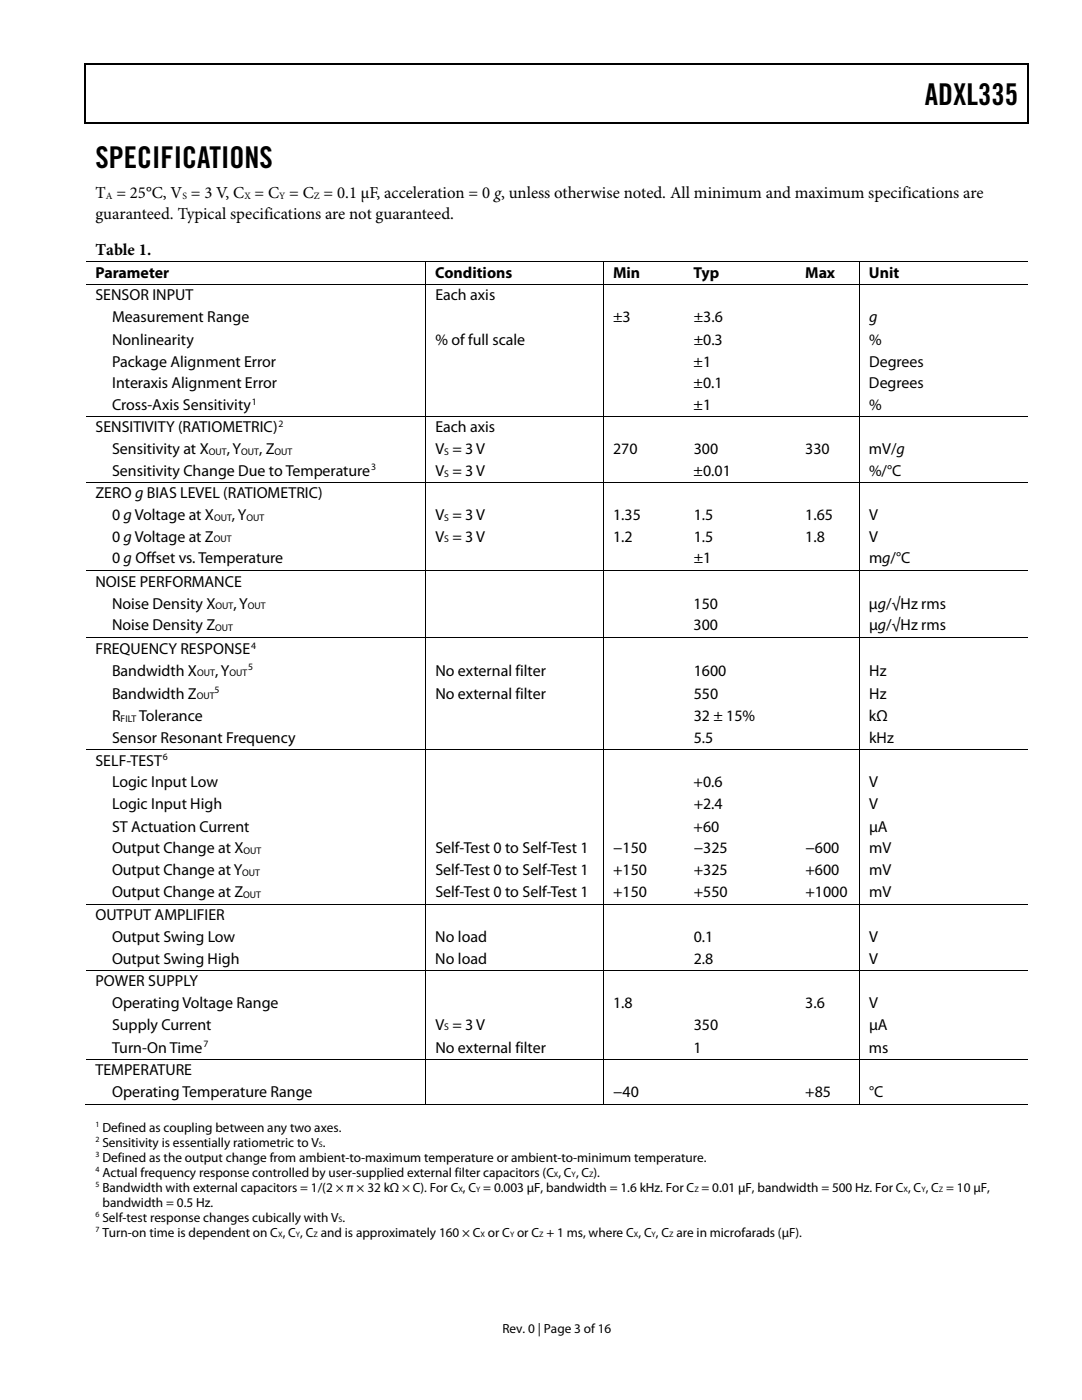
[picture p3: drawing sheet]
<svg xmlns="http://www.w3.org/2000/svg" width="216mm" height="279mm" viewBox="0 0 216 279" stroke-linecap="round" stroke-linejoin="round" font-family="sans-serif">
<defs><g id="words">
<g font-size="6">
<text x="184.5" y="21">ADXL335</text>
<text x="19" y="33.6">SPECIFICATIONS</text>
</g>
<g font-size="3.3">
<text x="19" y="39.5">T = 25°C, V = 3 V, C = C = C = 0.1 μF, acceleration = 0 g, unless otherwise noted. All minimum and maximum specifications are</text>
<text x="19.1" y="43.8">guaranteed. Typical specifications are not guaranteed.</text>
<text x="19.1" y="50.9">Table 1.</text>
</g>
<g font-size="3.2">
<text x="19" y="55.5">Parameter</text>
<text x="19" y="59.9">SENSOR INPUT</text>
<text x="86.9" y="55.5">Conditions</text>
<text x="86.9" y="59.9">Each axis</text>
<text x="122.3" y="55.5">Min</text>
<text x="138.4" y="55.5">Typ</text>
<text x="160.7" y="55.5">Max</text>
<text x="173.4" y="55.5">Unit</text>
<text x="22.4" y="64.3">Measurement Range</text>
<text x="122.3" y="64.3">±3</text>
<text x="138.4" y="64.3">±3.6</text>
<text x="173.4" y="64.2">g</text>
<text x="22.4" y="68.8">Nonlinearity</text>
<text x="86.9" y="68.8">% of full scale</text>
<text x="138.4" y="68.8">±0.3</text>
<text x="173.4" y="68.8">%</text>
<text x="22.4" y="73.2">Package Alignment Error</text>
<text x="22.4" y="77.5">Interaxis Alignment Error</text>
<text x="138.4" y="73.2">±1</text>
<text x="138.4" y="77.5">±0.1</text>
<text x="173.4" y="77.5">Degrees</text>
<text x="173.4" y="73.2">Degrees</text>
<text x="22.4" y="81.8">Cross-Axis Sensitivity</text>
<text x="138.4" y="81.8">±1</text>
<text x="173.4" y="81.8">%</text>
<text x="19" y="86.3">SENSITIVITY (RATIOMETRIC)</text>
<text x="86.9" y="86.3">Each axis</text>
<text x="22.4" y="90.6">Sensitivity at X</text>
<text x="22.4" y="94.9">Sensitivity Change Due to Temperature</text>
<text x="45.2" y="90.6">, Y</text>
<text x="51.7" y="90.6">, Z</text>
<text x="86.9" y="90.6">V = 3 V</text>
<text x="86.9" y="94.9">V = 3 V</text>
<text x="122.3" y="90.6">270</text>
<text x="138.4" y="94.9">±0.01</text>
<text x="138.4" y="90.6">300</text>
<text x="160.7" y="90.6">330</text>
<text x="173.4" y="90.6">mV/g</text>
<text x="173.4" y="94.9">%/°C</text>
<text x="19" y="99.4">ZERO g BIAS LEVEL (RATIOMETRIC)</text>
<text x="22.4" y="103.8">0 g Voltage at X</text>
<text x="46.3" y="103.8">, Y</text>
<text x="86.9" y="103.8">V = 3 V</text>
<text x="122.3" y="103.8">1.35</text>
<text x="138.4" y="103.8">1.5</text>
<text x="160.7" y="103.8">1.65</text>
<text x="173.4" y="103.8">V</text>
<text x="22.4" y="108.1">0 g Voltage at Z</text>
<text x="22.4" y="112.4">0 g Offset vs. Temperature</text>
<text x="86.9" y="108.1">V = 3 V</text>
<text x="122.3" y="108.1">1.2</text>
<text x="138.4" y="112.4">±1</text>
<text x="138.4" y="108.1">1.5</text>
<text x="160.7" y="108.1">1.8</text>
<text x="173.4" y="108.1">V</text>
<text x="173.4" y="112.4">mg/°C</text>
<text x="19" y="117.1">NOISE PERFORMANCE</text>
<text x="22.4" y="121.5">Noise Density X</text>
<text x="22.4" y="125.8">Noise Density Z</text>
<text x="46.6" y="121.5">, Y</text>
<text x="138.4" y="121.5">150</text>
<text x="138.4" y="125.8">300</text>
<text x="173.4" y="121.5">μg/√Hz rms</text>
<text x="173.4" y="125.8">μg/√Hz rms</text>
<text x="19" y="130.5">FREQUENCY RESPONSE</text>
<text x="22.4" y="134.8">Bandwidth X</text>
<text x="42.9" y="134.8">, Y</text>
<text x="86.9" y="134.8">No external filter</text>
<text x="138.4" y="134.8">1600</text>
<text x="173.4" y="134.8">Hz</text>
<text x="22.4" y="139.4">Bandwidth Z</text>
<text x="22.4" y="144">R</text>
<text x="27.7" y="144">Tolerance</text>
<text x="86.9" y="139.4">No external filter</text>
<text x="138.4" y="144">32 ± 15%</text>
<text x="138.4" y="139.4">550</text>
<text x="173.4" y="144">kΩ</text>
<text x="173.4" y="139.4">Hz</text>
<text x="22.4" y="148.3">Sensor Resonant Frequency</text>
<text x="138.4" y="148.3">5.5</text>
<text x="173.4" y="148.3">kHz</text>
<text x="19" y="152.8">SELF-TEST</text>
<text x="22.4" y="157.1">Logic Input Low</text>
<text x="22.4" y="161.4">Logic Input High</text>
<text x="138.4" y="157.1">+0.6</text>
<text x="138.4" y="161.4">+2.4</text>
<text x="173.4" y="157.1">V</text>
<text x="173.4" y="161.4">V</text>
<text x="22.4" y="166">ST Actuation Current</text>
<text x="138.4" y="166">+60</text>
<text x="173.4" y="166">μA</text>
<text x="22.4" y="170.3">Output Change at X</text>
<text x="86.9" y="170.3">Self-Test 0 to Self-Test 1</text>
<text x="122.3" y="170.3">−150</text>
<text x="138.4" y="170.3">−325</text>
<text x="160.7" y="170.3">−600</text>
<text x="173.4" y="170.3">mV</text>
<text x="22.4" y="174.6">Output Change at Y</text>
<text x="22.4" y="179">Output Change at Z</text>
<text x="86.9" y="174.6">Self-Test 0 to Self-Test 1</text>
<text x="86.9" y="179">Self-Test 0 to Self-Test 1</text>
<text x="122.3" y="174.6">+150</text>
<text x="122.4" y="179">+150</text>
<text x="138.4" y="174.6">+325</text>
<text x="138.4" y="179">+550</text>
<text x="160.7" y="174.6">+600</text>
<text x="160.7" y="179">+1000</text>
<text x="173.4" y="174.6">mV</text>
<text x="173.4" y="179">mV</text>
<text x="19" y="183.7">OUTPUT AMPLIFIER</text>
<text x="22.4" y="188">Output Swing Low</text>
<text x="86.9" y="188">No load</text>
<text x="138.4" y="188">0.1</text>
<text x="173.4" y="188">V</text>
<text x="19" y="196.8">POWER SUPPLY</text>
<text x="22.4" y="192.3">Output Swing High</text>
<text x="86.9" y="192.3">No load</text>
<text x="138.4" y="192.3">2.8</text>
<text x="173.4" y="192.3">V</text>
<text x="22.4" y="201.2">Operating Voltage Range</text>
<text x="122.3" y="201.2">1.8</text>
<text x="160.7" y="201.2">3.6</text>
<text x="173.4" y="201.2">V</text>
<text x="22.4" y="205.5">Supply Current</text>
<text x="86.9" y="205.5">V = 3 V</text>
<text x="138.4" y="205.5">350</text>
<text x="173.4" y="205.5">μA</text>
<text x="19" y="214.5">TEMPERATURE</text>
<text x="22.4" y="210.1">Turn-On Time</text>
<text x="86.9" y="210.1">No external filter</text>
<text x="138.4" y="210.1">1</text>
<text x="173.4" y="210.1">ms</text>
<text x="22.4" y="218.9">Operating Temperature Range</text>
<text x="122.3" y="218.9">−40</text>
<text x="160.7" y="218.9">+85</text>
<text x="173.4" y="218.9">°C</text>
</g>
<g font-size="2.6">
<text x="20.4" y="225.8">Defined as coupling between any two axes.</text>
<text x="20.4" y="228.8">Sensitivity is essentially ratiometric to V .</text>
<text x="20.4" y="231.8">Defined as the output change from ambient-to-maximum temperature or ambient-to-minimum temperature.</text>
<text x="20.4" y="234.8">Actual frequency response controlled by user-supplied external filter capacitors (C , C , C ).</text>
<text x="20.4" y="237.8">Bandwidth with external capacitors = 1/(2 × π × 32 kΩ × C). For C , C = 0.003 μF, bandwidth = 1.6 kHz. For C = 0.01 μF, bandwidth = 500 Hz. For C , C , C = 10 μF,</text>
<text x="20.4" y="243.8">Self-test response changes cubically with V .</text>
<text x="20.4" y="240.8">bandwidth = 0.5 Hz.</text>
<text x="20.4" y="246.8">Turn-on time is dependent on C , C , C and is approximately 160 × C or C or C + 1 ms, where C , C , C are in microfarads (μF).</text>
<text x="100.3" y="266">Rev. 0 | Page 3 of 16</text>
</g>
<g font-size="1.9">
<text x="21.1" y="39.7">A</text>
<text x="36.4" y="39.7">S</text>
<text x="48.8" y="39.7">X</text>
<text x="55.7" y="39.7">Y</text>
<text x="62.7" y="39.7">Z</text>
<text x="50.3" y="80.7">1</text>
<text x="55.6" y="85.2">2</text>
<text x="41.7" y="90.8">OUT</text>
<text x="48.1" y="90.8">OUT</text>
<text x="54.8" y="90.8">OUT</text>
<text x="74.1" y="93.9">3</text>
<text x="88.6" y="90.8">S</text>
<text x="88.6" y="95.1">S</text>
<text x="42.7" y="103.9">OUT</text>
<text x="49.2" y="103.9">OUT</text>
<text x="88.6" y="103.9">S</text>
<text x="42.7" y="108.2">OUT</text>
<text x="88.6" y="108.2">S</text>
<text x="42.9" y="126">OUT</text>
<text x="43" y="121.6">OUT</text>
<text x="49.5" y="121.6">OUT</text>
<text x="50.1" y="129.5">4</text>
<text x="39.3" y="135">OUT</text>
<text x="45.8" y="135">OUT</text>
<text x="49.5" y="133.8">5</text>
<text x="39.3" y="139.6">OUT</text>
<text x="42.8" y="138.3">5</text>
<text x="24.1" y="144.1">FILT</text>
<text x="32.5" y="151.7">6</text>
<text x="48.6" y="170.5">OUT</text>
<text x="48.3" y="174.8">OUT</text>
<text x="48.5" y="179.1">OUT</text>
<text x="40.6" y="209">7</text>
<text x="88.6" y="205.7">S</text>
</g>
<g font-size="1.6">
<text x="19" y="224.9">1</text>
<text x="19" y="227.9">2</text>
<text x="19" y="230.9">3</text>
<text x="19" y="233.9">4</text>
<text x="63.6" y="229">S</text>
<text x="19" y="236.9">5</text>
<text x="91.5" y="238">X</text>
<text x="95" y="238">Y</text>
<text x="110.5" y="235">X</text>
<text x="114.1" y="235">Y</text>
<text x="117.6" y="235">Z</text>
<text x="138.6" y="238">Z</text>
<text x="180.3" y="238">X</text>
<text x="183.9" y="238">Y</text>
<text x="187.3" y="238">Z</text>
<text x="19" y="242.9">6</text>
<text x="19" y="245.9">7</text>
<text x="67.6" y="243.9">S</text>
<text x="55.5" y="247">X</text>
<text x="59.1" y="247">Y</text>
<text x="62.5" y="247">Z</text>
<text x="95.9" y="247">X</text>
<text x="101.8" y="247">Y</text>
<text x="107.6" y="247">Z</text>
<text x="126.5" y="247">X</text>
<text x="130" y="247">Y</text>
<text x="133.5" y="247">Z</text>
</g>
</g></defs>
<path d="M16.9 12.7h.2v1h-.2zM205.1 12.7h.2v1h-.2zM205.1 12.7h.2v.3h-.2zM82.3 24.4h.2v.3h-.2zM205.1 24.4h.2v.3h-.2z" fill="#000"/>
<path d="M16.9 12.8h188.2M17 13.7v11M205.2 13.7v11M205.1 24.5h-188.2" fill="none" stroke="#000" stroke-width=".25"/>
<g fill="none" stroke="#000" stroke-width=".2">
<path d="M17.1 52.2h188M17.1 56.7h188M85 52.3v4.3M85 56.8v26.2M120.4 52.3v4.3M120.4 56.8v26.2M171.5 52.3v4.3M171.5 56.8v26.2M17.1 83.1h188M17.1 96.2h188M85 83.2v12.9M85 96.3v17.6"/>
<path d="M120.4 83.2v12.9M120.4 96.3v17.6M171.5 83.2v12.9M171.5 96.3v17.6M17.1 113.9h188M85 114v13.2M120.4 114v13.2M171.5 114v13.2M17.1 127.3h188M85 127.4v22.1M120.4 127.4v22.1M171.5 127.4v22.1"/>
<path d="M17.1 149.6h188M85 149.7v30.7M120.4 149.7v30.7M171.5 149.7v30.7M17.1 180.5h188M17.1 193.6h188M85 180.6v12.9M85 193.7v17.6M120.4 180.6v12.9M120.4 193.7v17.6M171.5 180.6v12.9M171.5 193.7v17.6"/>
<path d="M17.1 211.3h188M85 211.4v9.1M120.4 211.4v9.1M171.5 211.4v9.1M16.9 220.4h68M85 220.4h35.3M171.4 220.4h-50.9M171.6 220.4h33.5"/>
</g>
<use href="#words"/>
</svg>
